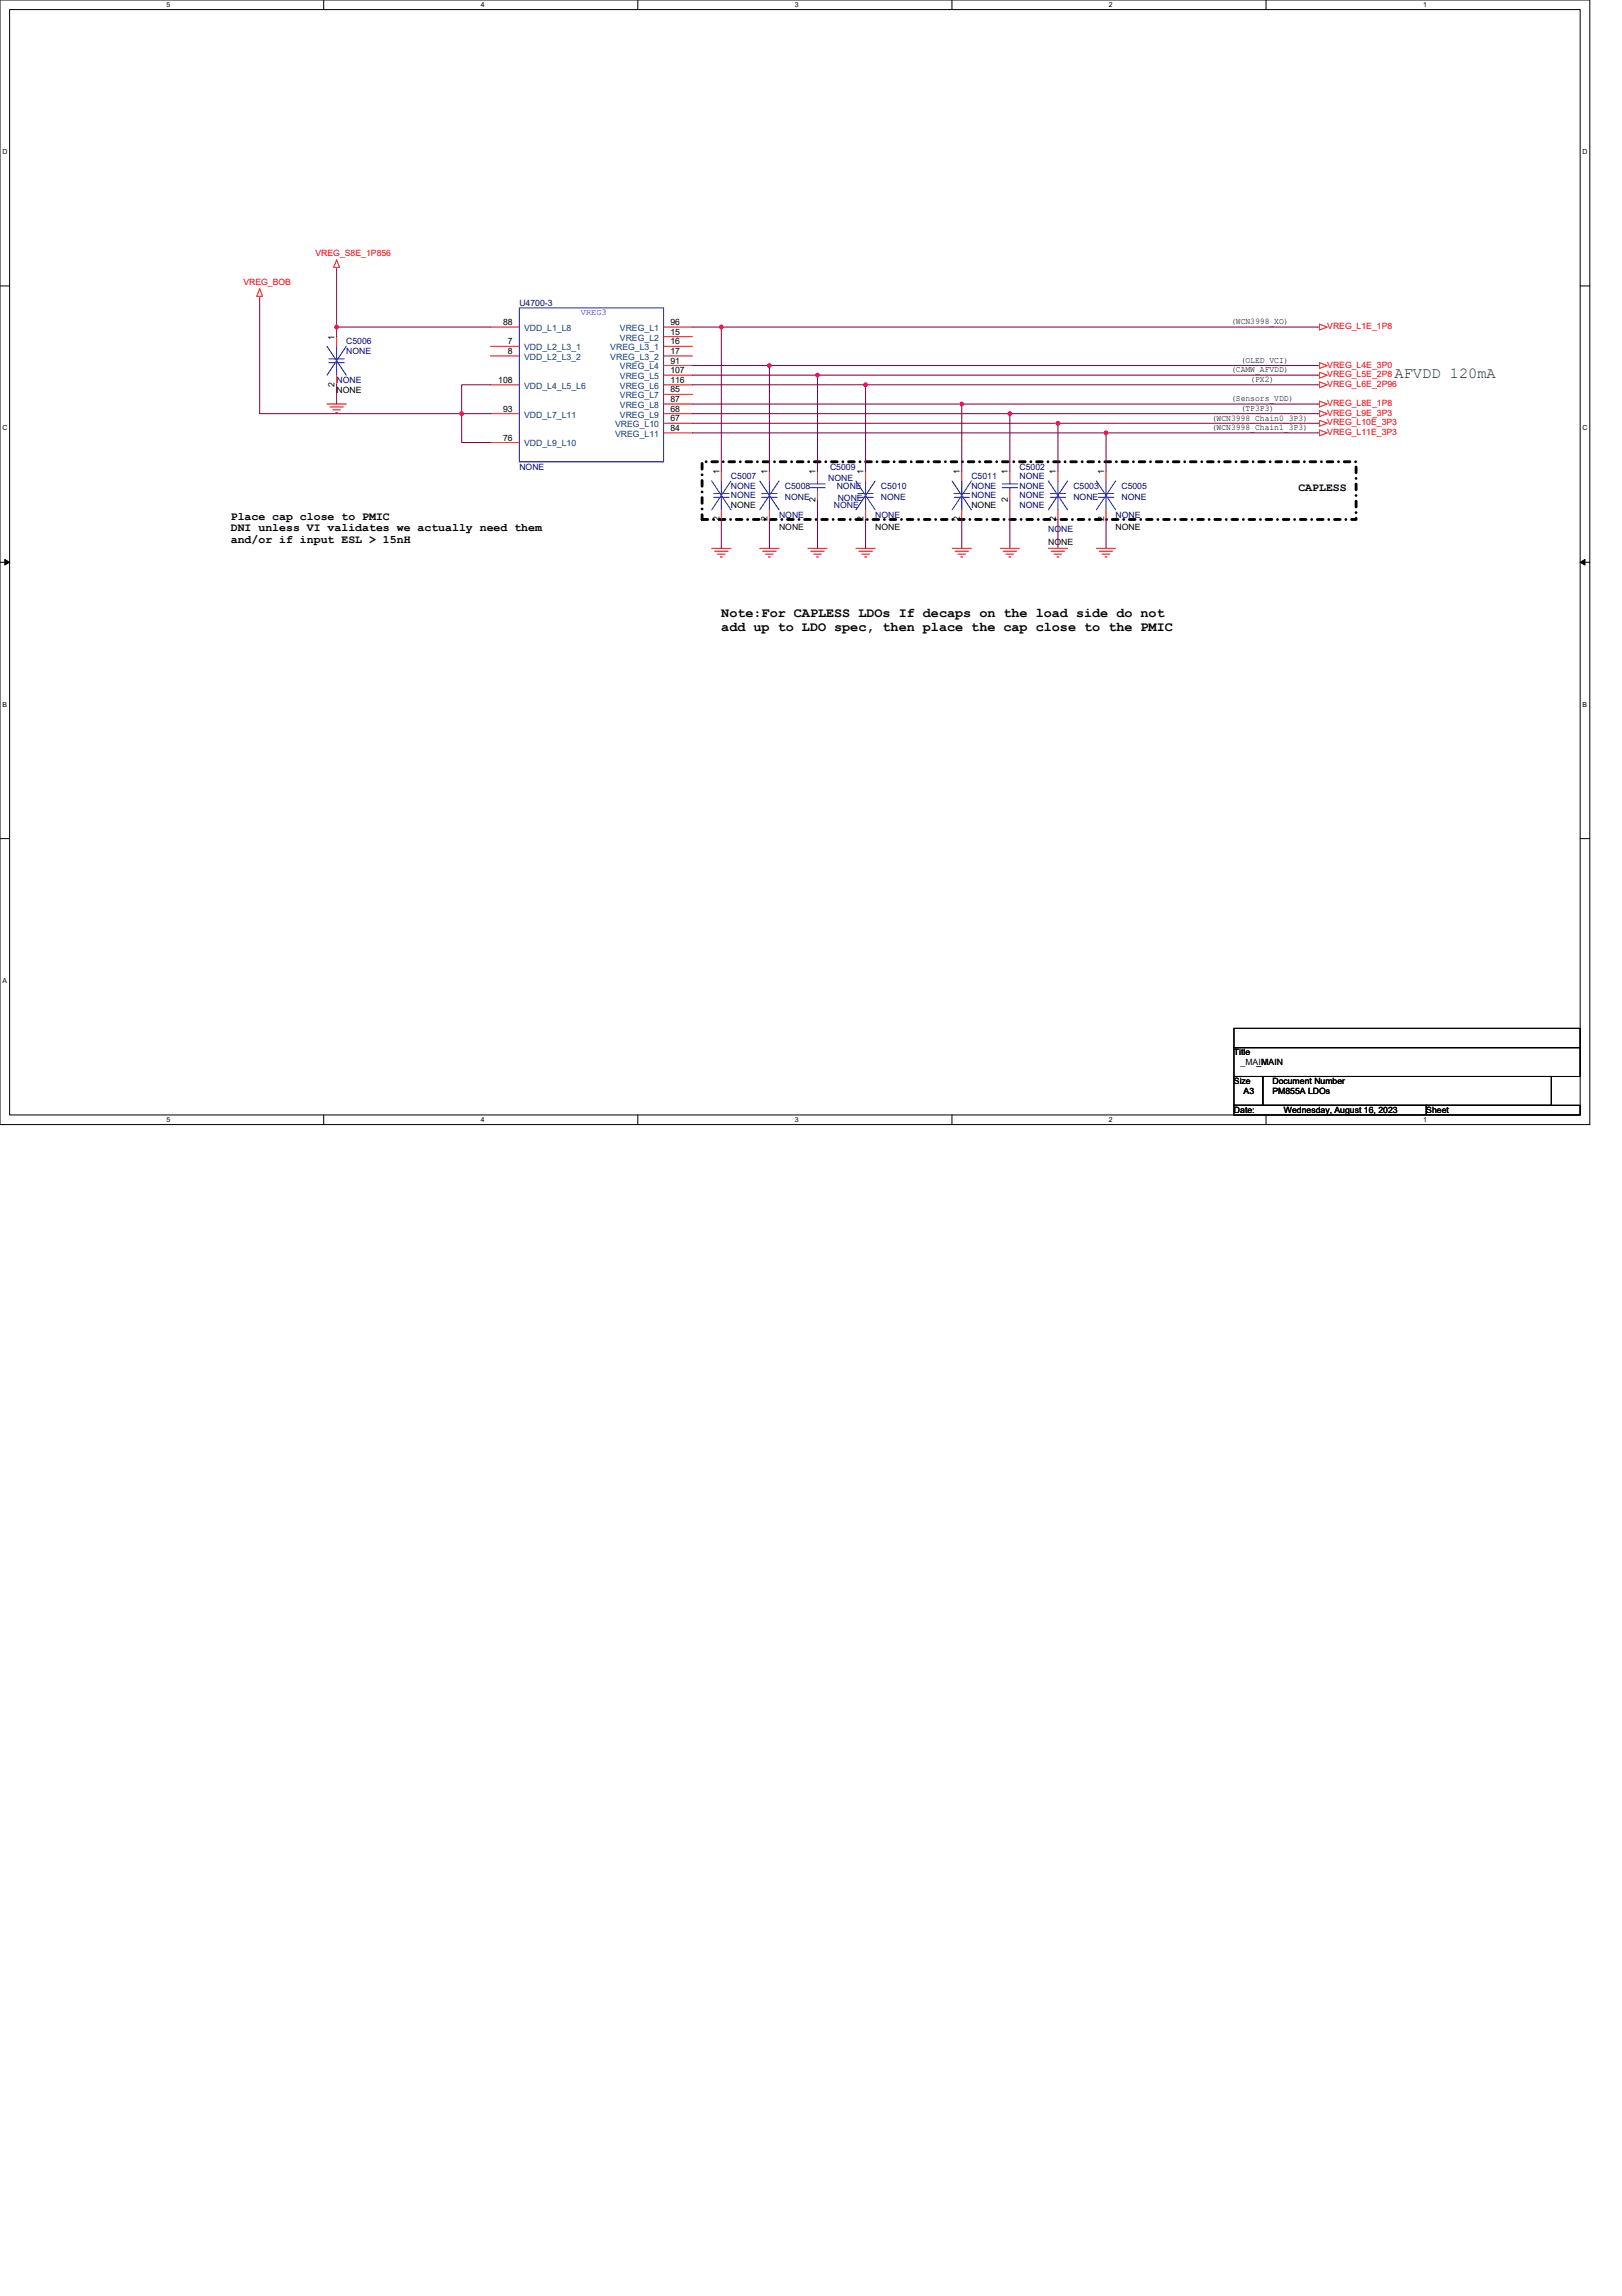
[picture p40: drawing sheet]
<svg xmlns="http://www.w3.org/2000/svg" width="210mm" height="297mm" viewBox="0 0 210 297" stroke-linecap="round" stroke-linejoin="round" font-family="sans-serif">
<defs><g id="words">
<text font-size="2" fill="#008000" x="180.5" y="48.9">AFVDD 120mA</text>
<g font-size="1.7">
<text x="93.3" y="79.9">Note:For CAPLESS LDOs If decaps on the load side do not</text>
<text x="93.3" y="81.6">add up to LDO spec, then place the cap close to the PMIC</text>
</g>
<g font-size="1.5">
<text x="168" y="63.5">CAPLESS</text>
<text x="29.9" y="67.2">Place cap close to PMIC</text>
<text x="29.9" y="68.7">DNI unless VI validates we actually need them</text>
<text x="29.9" y="70.2">and/or if input ESL &gt; 15nH</text>
</g>
<g font-size="1.1" fill="#f00">
<text x="40.8" y="33.1">VREG_S8E_1P856</text>
<text x="31.5" y="36.8">VREG_BOB</text>
<text x="171.8" y="42.6">VREG_L1E_1P8</text>
<text x="171.8" y="47.5">VREG_L4E_3P0</text>
<text x="171.8" y="50">VREG_L6E_2P96</text>
<text x="171.8" y="48.8">VREG_L5E_2P8</text>
<text x="171.8" y="52.5">VREG_L8E_1P8</text>
<text x="171.8" y="53.8">VREG_L9E_3P3</text>
<text x="171.8" y="55">VREG_L10E_3P3</text>
<text x="171.8" y="56.3">VREG_L11E_3P3</text>
</g>
<g font-size="1.1" fill="#000080">
<text x="67.2" y="39.6">U4700-3</text>
<text x="44.8" y="44.6">C5006</text>
<text x="44.8" y="45.8">NONE</text>
<text x="43.6" y="49.5">NONE</text>
<text x="67.2" y="60.7">NONE</text>
<text x="94.6" y="62">C5007</text>
<text x="94.6" y="63.2">NONE</text>
<text x="94.6" y="64.5">NONE</text>
<text x="101.6" y="63.2">C5008</text>
<text x="101.6" y="64.7">NONE</text>
<text x="107.2" y="62.2">NONE</text>
<text x="107.4" y="60.7">C5009</text>
<text x="107.9" y="65.7">NONE</text>
<text x="108.3" y="63.2">NONE</text>
<text x="108.4" y="64.9">NONE</text>
<text x="114" y="63.2">C5010</text>
<text x="114" y="64.7">NONE</text>
<text x="125.7" y="62">C5011</text>
<text x="125.7" y="63.2">NONE</text>
<text x="125.7" y="64.5">NONE</text>
<text x="131.9" y="60.7">C5002</text>
<text x="131.9" y="62">NONE</text>
<text x="131.9" y="65.7">NONE</text>
<text x="131.9" y="64.5">NONE</text>
<text x="131.9" y="63.2">NONE</text>
<text x="138.9" y="63.2">C5003</text>
<text x="138.9" y="64.7">NONE</text>
<text x="145.1" y="63.2">C5005</text>
<text x="145.1" y="64.7">NONE</text>
<text x="100.8" y="67">NONE</text>
<text x="113.3" y="67">NONE</text>
<text x="135.7" y="68.8">NONE</text>
<text x="144.4" y="67">NONE</text>
</g>
<text font-size="1.1" fill="#00f" x="75.2" y="40.7">VREG3</text>
<g font-size="1.1">
<text x="159.3" y="42">(WCN3998_XO)</text>
<text x="43.3" y="43.9" transform="rotate(-90 43.3 43.9)">1</text>
<text x="65.1" y="42.1">88</text>
<text x="65.7" y="44.5">7</text>
<text x="65.7" y="45.8">8</text>
<text x="86.7" y="42.1">96</text>
<text x="86.7" y="43.3">15</text>
<text x="86.7" y="44.5">16</text>
<text x="86.7" y="45.8">17</text>
<text x="86.7" y="47">91</text>
<text x="160.6" y="46.9">(OLED_VCI)</text>
<text x="43.3" y="50" transform="rotate(-90 43.3 50)">2</text>
<text x="43.6" y="50.8">NONE</text>
<text x="64.5" y="49.5">108</text>
<text x="65.1" y="53.3">93</text>
<text x="86.7" y="48.3">107</text>
<text x="86.7" y="49.5">116</text>
<text x="86.7" y="50.8">85</text>
<text x="86.7" y="52">87</text>
<text x="86.7" y="53.3">68</text>
<text x="159.3" y="48.2">(CAMW_AFVDD)</text>
<text x="159.3" y="51.9">(Sensors_VDD)</text>
<text x="160.6" y="53.2">(TP3P3)</text>
<text x="161.8" y="49.4">(PX2)</text>
<text x="65.1" y="57">76</text>
<text x="86.7" y="54.5">67</text>
<text x="86.7" y="55.8">84</text>
<text x="156.8" y="54.4">(WCN3998_Chain0_3P3)</text>
<text x="156.8" y="55.6">(WCN3998_Chain1_3P3)</text>
<text x="93.1" y="61.4" transform="rotate(-90 93.1 61.4)">1</text>
<text x="94.6" y="65.7">NONE</text>
<text x="99.3" y="61.4" transform="rotate(-90 99.3 61.4)">1</text>
<text x="105.5" y="65" transform="rotate(-90 105.5 65)">2</text>
<text x="105.5" y="61.4" transform="rotate(-90 105.5 61.4)">1</text>
<text x="111.8" y="61.4" transform="rotate(-90 111.8 61.4)">1</text>
<text x="124.2" y="61.4" transform="rotate(-90 124.2 61.4)">1</text>
<text x="125.7" y="65.7">NONE</text>
<text x="130.4" y="65" transform="rotate(-90 130.4 65)">2</text>
<text x="130.4" y="61.4" transform="rotate(-90 130.4 61.4)">1</text>
<text x="136.7" y="61.4" transform="rotate(-90 136.7 61.4)">1</text>
<text x="142.9" y="61.4" transform="rotate(-90 142.9 61.4)">1</text>
<text x="93.1" y="67.5" transform="rotate(-90 93.1 67.5)">2</text>
<text x="99.3" y="67.5" transform="rotate(-90 99.3 67.5)">2</text>
<text x="100.8" y="68.6">NONE</text>
<text x="111.8" y="67.5" transform="rotate(-90 111.8 67.5)">2</text>
<text x="113.3" y="68.6">NONE</text>
<text x="124.2" y="67.5" transform="rotate(-90 124.2 67.5)">2</text>
<text x="135.7" y="70.5">NONE</text>
<text x="136.7" y="67.5" transform="rotate(-90 136.7 67.5)">2</text>
<text x="142.9" y="67.5" transform="rotate(-90 142.9 67.5)">2</text>
<text x="144.4" y="68.6">NONE</text>
<text x="159.7" y="136.5">Title</text>
<text x="160.5" y="137.8">_MAIN</text>
<text x="162.6" y="137.8">_MAIN</text>
<text x="159.7" y="140.3">Size</text>
<text x="160.9" y="141.5">A3</text>
<text x="164.7" y="140.3">Document Number</text>
<text x="164.7" y="141.5">PM855A LDOs</text>
<text x="159.7" y="144">Date:</text>
<text x="166.2" y="144">Wednesday, August 16, 2023</text>
<text x="184.6" y="144">Sheet</text>
</g>
<g font-size="1.1" fill="#004080">
<text x="67.8" y="42.8">VDD_L1_L8</text>
<text x="67.8" y="45.3">VDD_L2_L3_1</text>
<text x="67.8" y="46.5">VDD_L2_L3_2</text>
<text x="79" y="45.3">VREG_L3_1</text>
<text x="79" y="46.5">VREG_L3_2</text>
<text x="80.2" y="42.8">VREG_L1</text>
<text x="80.2" y="44.1">VREG_L2</text>
<text x="80.2" y="47.8">VREG_L4</text>
<text x="67.8" y="50.3">VDD_L4_L5_L6</text>
<text x="80.2" y="49">VREG_L5</text>
<text x="80.2" y="50.3">VREG_L6</text>
<text x="80.2" y="51.5">VREG_L7</text>
<text x="80.2" y="52.8">VREG_L8</text>
<text x="67.8" y="54">VDD_L7_L11</text>
<text x="67.8" y="57.8">VDD_L9_L10</text>
<text x="79.6" y="55.3">VREG_L10</text>
<text x="79.6" y="56.5">VREG_L11</text>
<text x="80.2" y="54">VREG_L9</text>
</g>
<g font-size=".9">
<text x="21.6" y=".9">5</text>
<text x="62.2" y=".9">4</text>
<text x="102.9" y=".9">3</text>
<text x="143.5" y=".9">2</text>
<text x="184.2" y=".9">1</text>
<text x=".3" y="19.9">D</text>
<text x="204.8" y="19.9">D</text>
<text x=".3" y="55.7">C</text>
<text x="204.8" y="55.7">C</text>
<text x=".3" y="91.4">B</text>
<text x="204.8" y="91.4">B</text>
<text x=".3" y="127.2">A</text>
<text x="21.6" y="145.2">5</text>
<text x="62.2" y="145.2">4</text>
<text x="102.9" y="145.2">3</text>
<text x="143.5" y="145.2">2</text>
<text x="184.2" y="145.2">1</text>
</g>
</g></defs>
<path d="M0 0h205.7v145.5h-205.7zM1.2 1.2h203.3v143h-203.3z" fill="none" stroke="#000" stroke-width=".13"/>
<g fill="#fff">
<path d="M21.6 .1h.5v1h-.5z"/>
<path d="M21.6 144.4h.5v1h-.5z"/>
</g>
<path d="M41.9 0v1.2M41.9 144.2v1.3" fill="none" stroke="#000" stroke-width=".13"/>
<g fill="#fff">
<path d="M62.2 .1h.5v1h-.5z"/>
<path d="M62.2 144.4h.5v1h-.5z"/>
</g>
<path d="M82.5 0v1.2M82.5 144.2v1.3" fill="none" stroke="#000" stroke-width=".13"/>
<g fill="#fff">
<path d="M102.9 .1h.5v1h-.5z"/>
<path d="M102.9 144.4h.5v1h-.5z"/>
</g>
<path d="M123.2 0v1.2M123.2 144.2v1.3" fill="none" stroke="#000" stroke-width=".13"/>
<g fill="#fff">
<path d="M143.5 .1h.5v1h-.5z"/>
<path d="M143.5 144.4h.5v1h-.5z"/>
</g>
<path d="M163.8 0v1.2M163.8 144.2v1.3" fill="none" stroke="#000" stroke-width=".13"/>
<g fill="#fff">
<path d="M184.2 .1h.5v1h-.5z"/>
<path d="M184.2 144.4h.5v1h-.5z"/>
<path d="M.3 19.1h.7v1h-.7z"/>
<path d="M204.8 19.1h.6v1h-.6z"/>
<path d="M.3 54.9h.7v1h-.7z"/>
<path d="M204.8 54.9h.6v1h-.6z"/>
</g>
<path d="M0 37h1.2M204.5 37h1.2" fill="none" stroke="#000" stroke-width=".13"/>
<g fill="#fff">
<path d="M.3 90.6h.6v1h-.6z"/>
<path d="M204.8 90.6h.6v1h-.6z"/>
</g>
<path d="M0 72.7h1.2M.6 72.4l.6 .3-.6 .4zM204.5 72.7l.6-.3v.7zM204.5 72.7h1.2" fill="none" stroke="#000" stroke-width=".13"/>
<path d="M.6 72.4l.6 .3-.6 .4zM204.5 72.7l.6-.3v.7z" fill="#000"/>
<path d="M.3 126.4h.6v1h-.6z" fill="#fff"/>
<path d="M0 108.5h1.2M204.5 108.5h1.2M159.7 133h44.8v2.5h-44.8zM159.7 135.5h44.8v3.8h-44.8zM159.7 139.3h3.7v3.7h-3.7zM163.4 139.3h37.4v3.7h-37.4zM159.7 143h24.9v1.2h-24.9zM184.6 143h19.9v1.2h-19.9z" fill="none" stroke="#000" stroke-width=".13"/>
<path d="M90.9 59.7h84.6v7.5h-84.6z" fill="none" stroke="#000" stroke-width=".37" stroke-dasharray=".7 .7 0 .7"/>
<g fill="none" stroke="#f00" stroke-width=".13">
<path d="M33.6 38.3v.3M33.6 37.3l.4 1h-.8zM43.6 34.6v.2M43.6 33.6l.3 1h-.7zM42.3 52.3h2.5M42.7 52.6h1.7M43.1 53h1M43.4 53.4h.3M43.6 43.6v1.2M43.6 48.5v1.3M63.5 42.3h3.7M63.5 44.8h3.7"/>
<path d="M63.5 46h3.7M63.5 49.8h3.7M63.5 53.5h3.7M63.5 57.2h3.7M85.9 42.3h3.7M85.9 54.8h3.7M85.9 56h3.7M85.9 43.6h3.7M85.9 44.8h3.7M85.9 46h3.7M85.9 47.3h3.7M85.9 48.5h3.7"/>
<path d="M85.9 49.8h3.7M85.9 51h3.7M85.9 52.3h3.7M85.9 53.5h3.7M170.5 49.8h.3M170.5 42.3h.3M170.5 47.3h.3M170.5 48.5h.3M170.5 52.3h.3M170.5 53.5h.3M170.5 54.8h.3M170.5 56h.3"/>
<path d="M170.8 49.4l1 .4-1 .4zM170.8 41.9l1 .4-1 .4zM170.8 46.9l1 .4-1 .4zM170.8 48.2l1 .3-1 .4zM170.8 51.9l1 .4-1 .3zM170.8 53.1l1 .4-1 .4zM170.8 54.4l1 .4-1 .3zM170.8 55.6l1 .4-1 .4zM92.1 70.9h2.5M92.5 71.3h1.7M92.9 71.7h.9M93.2 72.1h.3"/>
<path d="M93.3 61v1.2M93.3 66v1.2M98.3 70.9h2.5M98.7 71.3h1.7M99.1 71.7h1M99.4 72.1h.3M99.6 61v1.2M99.6 66v1.2M104.5 70.9h2.5M104.9 71.3h1.8M105.3 71.7h1M105.7 72.1h.2"/>
<path d="M105.8 61v1.2M105.8 63.5v1.2M110.8 70.9h2.5M111.1 71.3h1.8M111.5 71.7h1M111.9 72.1h.2M112 61v1.2M112 66v1.2M123.2 70.9h2.5M123.6 71.3h1.7M124 71.7h1M124.3 72.1h.3"/>
<path d="M124.5 61v1.2M124.5 66v1.2M129.4 70.9h2.5M129.8 71.3h1.8M130.2 71.7h1M130.6 72.1h.2M130.7 61v1.2M130.7 63.5v1.2M135.7 70.9h2.5M136 71.3h1.8M136.4 71.7h1M136.8 72.1h.2"/>
<path d="M136.9 61v1.2M136.9 66v1.2M141.9 70.9h2.5M142.3 71.3h1.7M142.6 71.7h1M143 72.1h.3M143.1 61v1.2M143.1 66v1.2"/>
</g>
<g fill="none" stroke="#00f" stroke-width=".13">
<path d="M67.2 39.8h18.7v19.9h-18.7zM42.3 44.8l2.5 3.7M42.6 46.4h2M42.6 46.9h2M43.6 44.8v1.6M43.6 46.9v1.6M44.8 44.8l-2.5 3.7M92.1 62.2l2.5 3.8M92.3 63.8h2M92.3 64.3h2M93.3 62.2v1.6M93.3 64.3v1.7"/>
<path d="M94.6 62.2l-2.5 3.8M98.3 62.2l2.5 3.8M98.6 63.8h2M98.6 64.3h2M99.6 62.2v1.6M99.6 64.3v1.7M100.8 62.2l-2.5 3.8M104.8 62.6h2M104.8 63.1h2M105.8 62.2v.4M105.8 63.1v.4M110.8 62.2l2.5 3.8"/>
<path d="M111 63.8h2M111 64.3h2M112 62.2v1.6M112 64.3v1.7M113.3 62.2l-2.5 3.8M123.2 62.2l2.5 3.8M123.5 63.8h2M123.5 64.3h2M124.5 62.2v1.6M124.5 64.3v1.7M125.7 62.2l-2.5 3.8M129.7 62.6h2"/>
<path d="M129.7 63.1h2M130.7 62.2v.4M130.7 63.1v.4M135.7 62.2l2.5 3.8M135.9 63.8h2M135.9 64.3h2M136.9 62.2v1.6M136.9 64.3v1.7M138.2 62.2l-2.5 3.8M141.9 62.2l2.5 3.8M142.1 63.8h2M142.1 64.3h2"/>
<path d="M143.1 62.2v1.6M143.1 64.3v1.7M144.4 62.2l-2.5 3.8"/>
</g>
<path d="M89.6 42.3h3.7M89.6 47.3h10M89.6 49.8h22.4" fill="none" stroke="#800040" stroke-width=".13"/>
<circle cx="112" cy="49.8" r=".24" fill="#f0f"/>
<circle cx="112" cy="49.8" r=".24" fill="none" stroke="#f0f" stroke-width=".13"/>
<path d="M89.6 53.5h41.1" fill="none" stroke="#800040" stroke-width=".13"/>
<circle cx="130.7" cy="53.5" r=".24" fill="#f0f"/>
<circle cx="130.7" cy="53.5" r=".24" fill="none" stroke="#f0f" stroke-width=".13"/>
<path d="M89.6 54.8h47.3M130.7 53.5v7.5" fill="none" stroke="#800040" stroke-width=".13"/>
<circle cx="136.9" cy="54.8" r=".24" fill="#f0f"/>
<circle cx="136.9" cy="54.8" r=".24" fill="none" stroke="#f0f" stroke-width=".13"/>
<path d="M33.6 53.5h26.1M136.9 54.8v6.2" fill="none" stroke="#800040" stroke-width=".13"/>
<circle cx="59.7" cy="53.5" r=".24" fill="#f0f"/>
<circle cx="59.7" cy="53.5" r=".24" fill="none" stroke="#f0f" stroke-width=".13"/>
<path d="M33.6 38.6v14.9M89.6 48.5h16.2" fill="none" stroke="#800040" stroke-width=".13"/>
<circle cx="105.8" cy="48.5" r=".24" fill="#f0f"/>
<circle cx="105.8" cy="48.5" r=".24" fill="none" stroke="#f0f" stroke-width=".13"/>
<path d="M89.6 52.3h34.9" fill="none" stroke="#800040" stroke-width=".13"/>
<circle cx="124.5" cy="52.3" r=".24" fill="#f0f"/>
<circle cx="124.5" cy="52.3" r=".24" fill="none" stroke="#f0f" stroke-width=".13"/>
<path d="M89.6 56h53.5M170.5 52.3h-46v8.7" fill="none" stroke="#800040" stroke-width=".13"/>
<circle cx="143.1" cy="56" r=".24" fill="#f0f"/>
<circle cx="143.1" cy="56" r=".24" fill="none" stroke="#f0f" stroke-width=".13"/>
<path d="M93.3 42.3h77.2M130.7 53.5h39.8M143.1 56v5" fill="none" stroke="#800040" stroke-width=".13"/>
<circle cx="93.3" cy="42.3" r=".24" fill="#f0f"/>
<circle cx="93.3" cy="42.3" r=".24" fill="none" stroke="#f0f" stroke-width=".13"/>
<path d="M170.5 47.3h-70.9v13.7" fill="none" stroke="#800040" stroke-width=".13"/>
<circle cx="99.6" cy="47.3" r=".24" fill="#f0f"/>
<circle cx="99.6" cy="47.3" r=".24" fill="none" stroke="#f0f" stroke-width=".13"/>
<path d="M43.6 34.8v7.5M43.6 49.8v2.5M93.3 42.3v18.7M170.5 48.5h-64.7v12.5M170.5 49.8h-58.5v11.2" fill="none" stroke="#800040" stroke-width=".13"/>
<circle cx="43.6" cy="42.3" r=".24" fill="#f0f"/>
<circle cx="43.6" cy="42.3" r=".24" fill="none" stroke="#f0f" stroke-width=".13"/>
<g fill="none" stroke="#800040" stroke-width=".13">
<path d="M59.7 53.5v3.7h3.8M63.5 49.8h-3.8v3.7h3.8M63.5 42.3h-19.9v1.3M136.9 54.8h33.6M143.1 56h27.4M93.3 67.2v3.7M99.6 67.2v3.7M105.8 64.7v6.2M112 67.2v3.7M124.5 67.2v3.7M130.7 64.7v6.2M136.9 67.2v3.7"/>
<path d="M143.1 67.2v3.7"/>
</g>
<circle cx="112" cy="49.8" r=".24" fill="#f0f"/>
<circle cx="112" cy="49.8" r=".24" fill="none" stroke="#f0f" stroke-width=".13"/>
<circle cx="130.7" cy="53.5" r=".24" fill="#f0f"/>
<circle cx="130.7" cy="53.5" r=".24" fill="none" stroke="#f0f" stroke-width=".13"/>
<circle cx="136.9" cy="54.8" r=".24" fill="#f0f"/>
<circle cx="136.9" cy="54.8" r=".24" fill="none" stroke="#f0f" stroke-width=".13"/>
<circle cx="59.7" cy="53.5" r=".24" fill="#f0f"/>
<circle cx="59.7" cy="53.5" r=".24" fill="none" stroke="#f0f" stroke-width=".13"/>
<circle cx="105.8" cy="48.5" r=".24" fill="#f0f"/>
<circle cx="105.8" cy="48.5" r=".24" fill="none" stroke="#f0f" stroke-width=".13"/>
<circle cx="124.5" cy="52.3" r=".24" fill="#f0f"/>
<circle cx="124.5" cy="52.3" r=".24" fill="none" stroke="#f0f" stroke-width=".13"/>
<circle cx="143.1" cy="56" r=".24" fill="#f0f"/>
<circle cx="143.1" cy="56" r=".24" fill="none" stroke="#f0f" stroke-width=".13"/>
<circle cx="93.3" cy="42.3" r=".24" fill="#f0f"/>
<circle cx="93.3" cy="42.3" r=".24" fill="none" stroke="#f0f" stroke-width=".13"/>
<circle cx="99.6" cy="47.3" r=".24" fill="#f0f"/>
<circle cx="99.6" cy="47.3" r=".24" fill="none" stroke="#f0f" stroke-width=".13"/>
<circle cx="43.6" cy="42.3" r=".24" fill="#f0f"/>
<circle cx="43.6" cy="42.3" r=".24" fill="none" stroke="#f0f" stroke-width=".13"/>
<use href="#words"/>
</svg>
